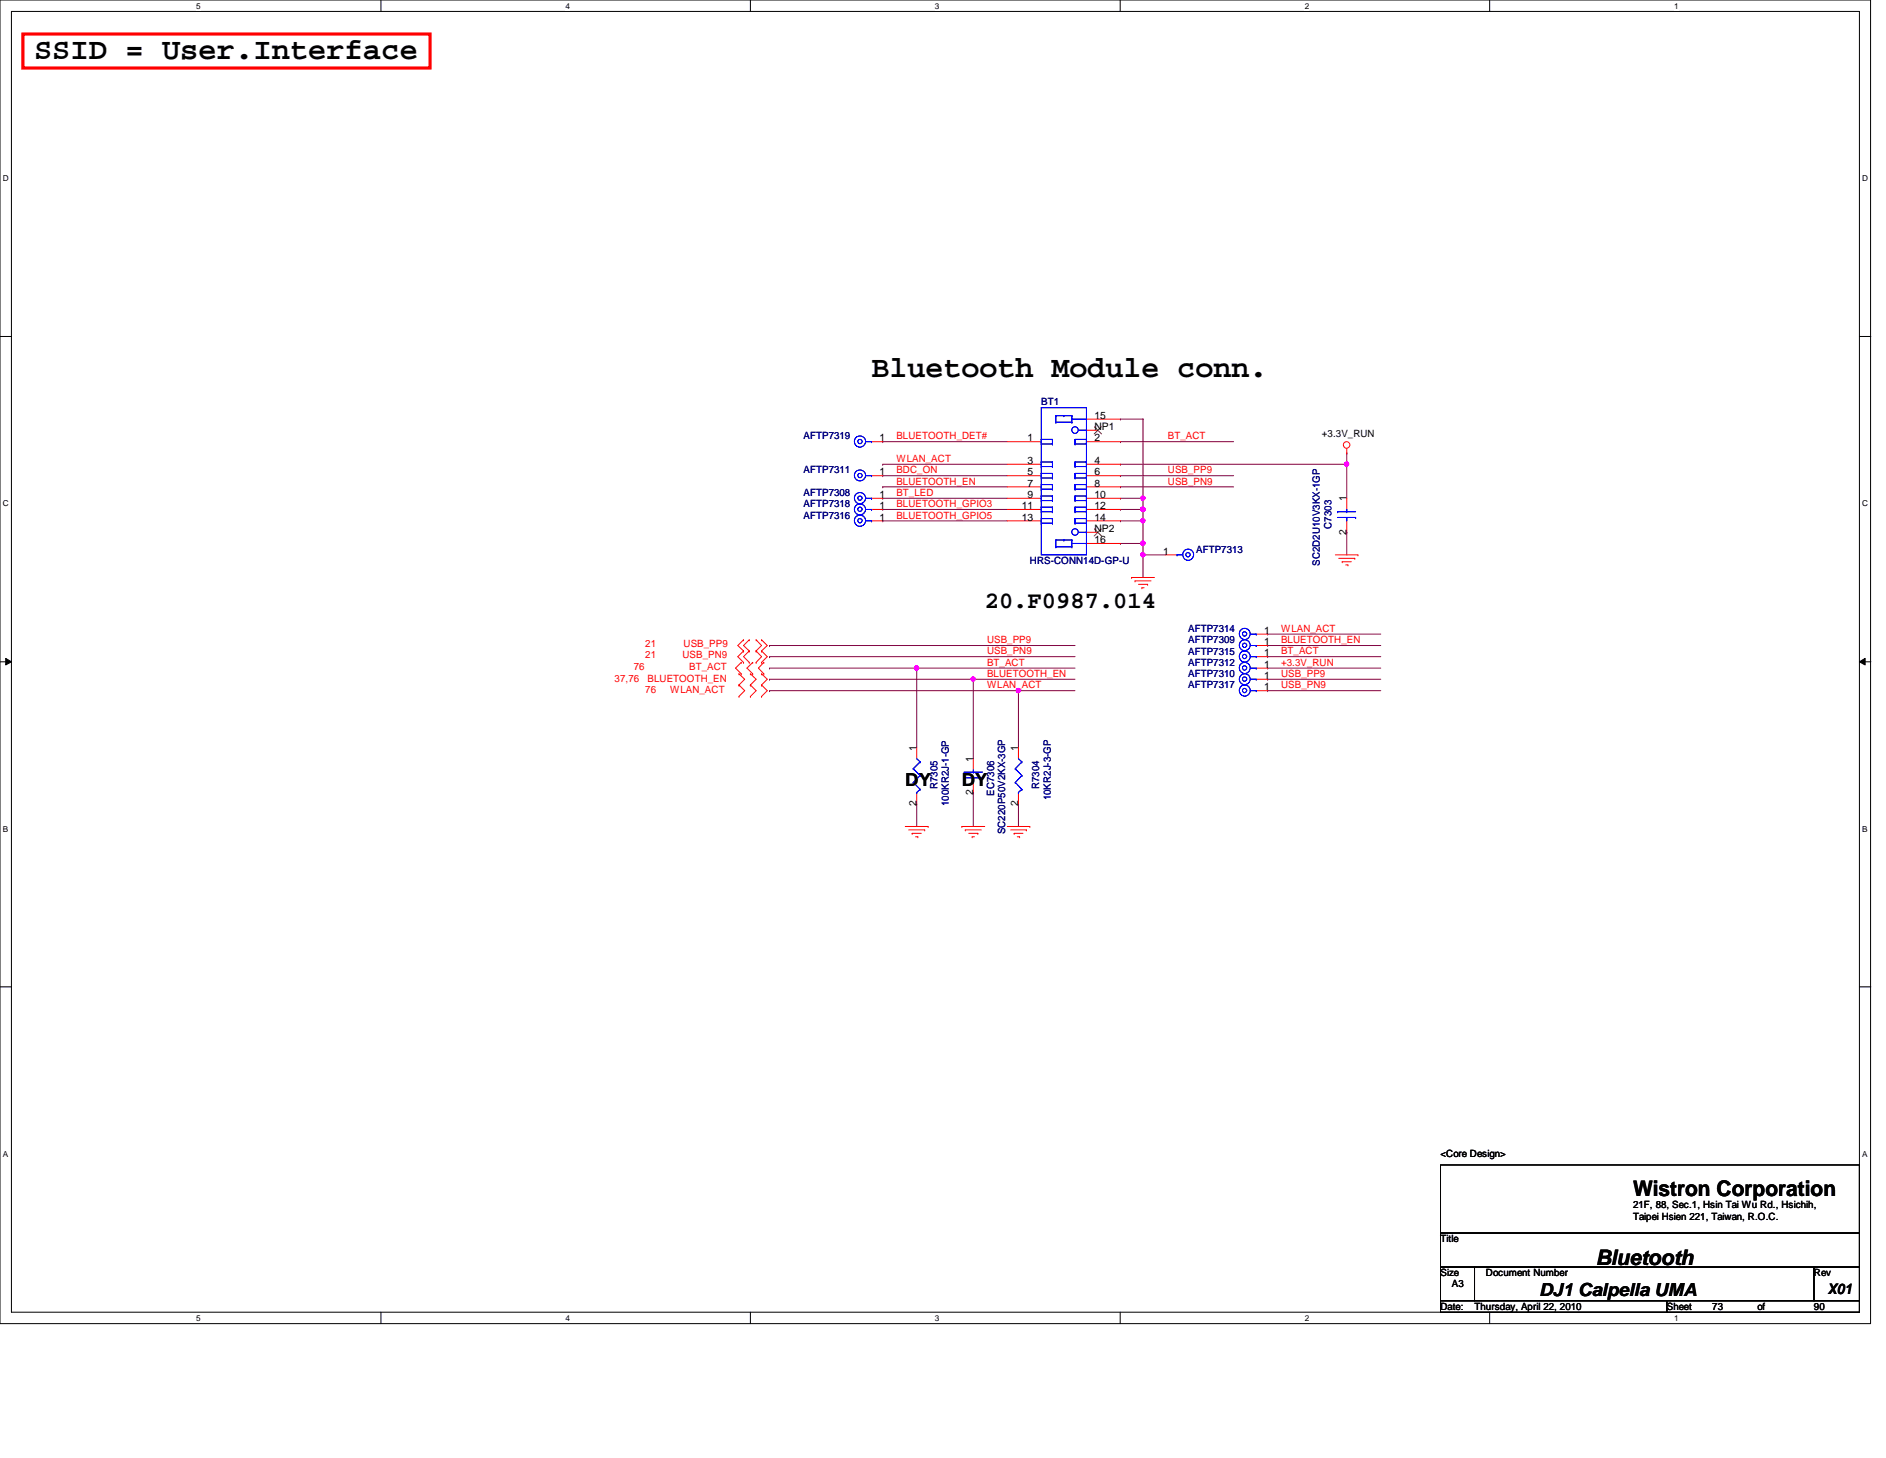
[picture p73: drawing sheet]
<svg xmlns="http://www.w3.org/2000/svg" width="279mm" height="216mm" viewBox="0 0 279 216" stroke-linecap="round" stroke-linejoin="round" font-family="sans-serif">
<defs><g id="words">
<g font-size="4.5">
<text x="5" y="8.8">SSID = User.Interface</text>
<text x="129.1" y="55.8">Bluetooth Module conn.</text>
</g>
<text font-size="3.5" x="145.9" y="90">20.F0987.014</text>
<g font-size="3.2">
<text x="241.9" y="177.2">Wistron Corporation</text>
<text x="236.4" y="187.3">Bluetooth</text>
</g>
<g font-size="2.7">
<text x="134.1" y="116.5">DY</text>
<text x="142.5" y="116.5">DY</text>
<text x="228" y="191.9">DJ1 Calpella UMA</text>
</g>
<text font-size="2.2" x="270.8" y="191.6">X01</text>
<g font-size="1.5" fill="#000080">
<text x="119" y="65.1">AFTP7319</text>
<text x="154.3" y="60">BT1</text>
<text x="119" y="70.1">AFTP7311</text>
<text x="119" y="73.4">AFTP7308</text>
<text x="119" y="75.1">AFTP7318</text>
<text x="119" y="76.8">AFTP7316</text>
<text x="152.6" y="83.5">HRS-CONN14D-GP-U</text>
<text x="177.2" y="81.8">AFTP7313</text>
<text x="195.5" y="83.8" transform="rotate(-90 195.5 83.8)">SC2D2U10V3KX-1GP</text>
<text x="197.2" y="78.3" transform="rotate(-90 197.2 78.3)">C7303</text>
<text x="176" y="93.6">AFTP7314</text>
<text x="176" y="95.2">AFTP7309</text>
<text x="176" y="101.9">AFTP7317</text>
<text x="176" y="96.9">AFTP7315</text>
<text x="176" y="98.6">AFTP7312</text>
<text x="176" y="100.3">AFTP7310</text>
<text x="138.9" y="116.9" transform="rotate(-90 138.9 116.9)">R7305</text>
<text x="140.5" y="119.4" transform="rotate(-90 140.5 119.4)">100KR2J-1-GP</text>
<text x="147.3" y="117.9" transform="rotate(-90 147.3 117.9)">EC7306</text>
<text x="154" y="116.9" transform="rotate(-90 154 116.9)">R7304</text>
<text x="155.7" y="118.5" transform="rotate(-90 155.7 118.5)">10KR2J-3-GP</text>
<text x="148.9" y="123.6" transform="rotate(-90 148.9 123.6)">SC220P50V2KX-3GP</text>
</g>
<g font-size="1.5">
<text x="130.3" y="65.4">1</text>
<text x="152.2" y="65.4">1</text>
<text x="162.1" y="62">15</text>
<text x="162.1" y="63.7">NP1</text>
<text x="162.1" y="65.4">2</text>
<text x="195.8" y="64.7">+3.3V_RUN</text>
<text x="130.3" y="70.4">1</text>
<text x="152.2" y="68.7">3</text>
<text x="152.2" y="70.4">5</text>
<text x="162.1" y="68.7">4</text>
<text x="162.1" y="70.4">6</text>
<text x="130.3" y="73.7">1</text>
<text x="130.3" y="75.4">1</text>
<text x="130.3" y="77.1">1</text>
<text x="151.4" y="75.4">11</text>
<text x="151.4" y="77.1">13</text>
<text x="152.2" y="72.1">7</text>
<text x="152.2" y="73.7">9</text>
<text x="162.1" y="72.1">8</text>
<text x="162.1" y="73.7">10</text>
<text x="162.1" y="75.4">12</text>
<text x="162.1" y="77.1">14</text>
<text x="199.5" y="74.3" transform="rotate(-90 199.5 74.3)">1</text>
<text x="162.1" y="78.8">NP2</text>
<text x="162.1" y="80.4">16</text>
<text x="172.3" y="82.1">1</text>
<text x="199.5" y="79.2" transform="rotate(-90 199.5 79.2)">2</text>
<text x="187.3" y="93.9">1</text>
<text x="187.3" y="95.5">1</text>
<text x="187.3" y="97.2">1</text>
<text x="187.3" y="98.9">1</text>
<text x="187.3" y="100.5">1</text>
<text x="187.3" y="102.2">1</text>
<text x="135.8" y="111.2" transform="rotate(-90 135.8 111.2)">1</text>
<text x="144.1" y="112.8" transform="rotate(-90 144.1 112.8)">1</text>
<text x="150.8" y="111.2" transform="rotate(-90 150.8 111.2)">1</text>
<text x="135.8" y="119.4" transform="rotate(-90 135.8 119.4)">2</text>
<text x="144.1" y="117.7" transform="rotate(-90 144.1 117.7)">2</text>
<text x="150.8" y="119.4" transform="rotate(-90 150.8 119.4)">2</text>
<text x="213.4" y="171.4">&lt;Core Design&gt;</text>
<text x="241.9" y="178.9">21F, 88, Sec.1, Hsin Tai Wu Rd., Hsichih,</text>
<text x="213.4" y="183.9">Title</text>
<text x="241.9" y="180.6">Taipei Hsien 221, Taiwan, R.O.C.</text>
<text x="213.4" y="189">Size</text>
<text x="215.1" y="190.6">A3</text>
<text x="220.1" y="189">Document Number</text>
<text x="268.7" y="189">Rev</text>
<text x="213.4" y="194">Date:</text>
<text x="218.4" y="194">Thursday, April 22, 2010</text>
<text x="246.9" y="194">Sheet</text>
<text x="253.7" y="194">73</text>
<text x="260.3" y="194">of</text>
<text x="268.7" y="194">90</text>
</g>
<g font-size="1.5" fill="#f00">
<text x="132.8" y="65.1">BLUETOOTH_DET#</text>
<text x="173" y="65.1">BT_ACT</text>
<text x="132.8" y="70.1">BDC_ON</text>
<text x="132.8" y="68.4">WLAN_ACT</text>
<text x="132.8" y="71.8">BLUETOOTH_EN</text>
<text x="173" y="70.1">USB_PP9</text>
<text x="173" y="71.8">USB_PN9</text>
<text x="132.8" y="76.8">BLUETOOTH_GPIO5</text>
<text x="132.8" y="73.4">BT_LED</text>
<text x="132.8" y="75.1">BLUETOOTH_GPIO3</text>
<text x="95.6" y="95.8">21</text>
<text x="101.3" y="95.8">USB_PP9</text>
<text x="146.2" y="95.2">USB_PP9</text>
<text x="189.8" y="93.6">WLAN_ACT</text>
<text x="189.8" y="95.2">BLUETOOTH_EN</text>
<text x="91.1" y="101">37,76</text>
<text x="93.9" y="99.3">76</text>
<text x="95.6" y="97.4">21</text>
<text x="95.9" y="101">BLUETOOTH_EN</text>
<text x="101.1" y="97.4">USB_PN9</text>
<text x="102.1" y="99.3">BT_ACT</text>
<text x="146.2" y="96.9">USB_PN9</text>
<text x="146.2" y="98.6">BT_ACT</text>
<text x="146.2" y="101.9">WLAN_ACT</text>
<text x="146.2" y="100.2">BLUETOOTH_EN</text>
<text x="189.8" y="96.9">BT_ACT</text>
<text x="189.8" y="98.6">+3.3V_RUN</text>
<text x="189.8" y="100.2">USB_PP9</text>
<text x="189.8" y="101.9">USB_PN9</text>
<text x="95.6" y="102.6">76</text>
<text x="99.3" y="102.6">WLAN_ACT</text>
</g>
<g font-size="1.2">
<text x="29" y="1.3">5</text>
<text x="83.8" y="1.3">4</text>
<text x="138.5" y="1.3">3</text>
<text x="193.3" y="1.3">2</text>
<text x="248" y="1.3">1</text>
<text x=".4" y="26.8">D</text>
<text x="275.9" y="26.8">D</text>
<text x=".4" y="75">C</text>
<text x="275.9" y="75">C</text>
<text x=".4" y="123.1">B</text>
<text x="275.9" y="123.1">B</text>
<text x=".4" y="171.3">A</text>
<text x="275.9" y="171.3">A</text>
<text x="29" y="195.6">5</text>
<text x="83.8" y="195.6">4</text>
<text x="138.5" y="195.6">3</text>
<text x="193.3" y="195.6">2</text>
<text x="248" y="195.6">1</text>
</g>
</g></defs>
<path d="M0 0h277.1v196h-277.1zM1.7 1.7h273.8v192.6h-273.8z" fill="none" stroke="#000" stroke-width=".15"/>
<g fill="#fff">
<path d="M29 .2h.7v1.3h-.7z"/>
<path d="M29 194.5h.7v1.3h-.7z"/>
</g>
<path d="M56.4 0v1.7M56.4 194.3v1.7" fill="none" stroke="#000" stroke-width=".15"/>
<g fill="#fff">
<path d="M83.8 .2h.6v1.3h-.6z"/>
<path d="M83.8 194.5h.6v1.3h-.6z"/>
</g>
<path d="M111.2 0v1.7M111.2 194.3v1.7" fill="none" stroke="#000" stroke-width=".15"/>
<g fill="#fff">
<path d="M138.5 .2h.6v1.3h-.6z"/>
<path d="M138.5 194.5h.6v1.3h-.6z"/>
</g>
<path d="M165.9 0v1.7M165.9 194.3v1.7" fill="none" stroke="#000" stroke-width=".15"/>
<g fill="#fff">
<path d="M193.3 .2h.6v1.3h-.6z"/>
<path d="M193.3 194.5h.6v1.3h-.6z"/>
</g>
<path d="M220.7 0v1.7M220.7 194.3v1.7" fill="none" stroke="#000" stroke-width=".15"/>
<g fill="#fff">
<path d="M248 .2h.7v1.3h-.7z"/>
<path d="M248 194.5h.7v1.3h-.7z"/>
<path d="M.4 25.7h.9v1.4h-.9z"/>
<path d="M275.9 25.7h.8v1.4h-.8z"/>
<path d="M.4 73.9h.9v1.3h-.9z"/>
<path d="M275.9 73.9h.8v1.3h-.8z"/>
</g>
<path d="M0 49.8h1.7M275.5 49.8h1.7" fill="none" stroke="#000" stroke-width=".15"/>
<g fill="#fff">
<path d="M.4 122h.8v1.4h-.8z"/>
<path d="M275.9 122h.7v1.4h-.7z"/>
</g>
<path d="M0 98h1.7M.8 97.5l.9 .5-.9 .5zM275.5 98l.8-.5v1zM275.5 98h1.7" fill="none" stroke="#000" stroke-width=".15"/>
<path d="M.8 97.5l.9 .5-.9 .5zM275.5 98l.8-.5v1z" fill="#000"/>
<g fill="#fff">
<path d="M.4 170.2h.8v1.3h-.8z"/>
<path d="M275.9 170.2h.7v1.3h-.7z"/>
</g>
<path d="M0 146.1h1.7M275.5 146.1h1.7" fill="none" stroke="#000" stroke-width=".15"/>
<g fill="none" stroke="#800040" stroke-width=".15">
<path d="M130.8 77.1h.1M130.8 70.4h.1M130.8 73.8h.1M130.8 77.1h18.4M130.8 70.4h18.4M130.8 73.8h18.4M169.3 75.4h.1M169.3 75.4v1.7M187.8 97.2h.1M187.8 98.9h.1M187.8 93.9h.1M187.8 95.6h.1"/>
<path d="M187.8 97.2h16.8M187.8 98.9h16.8M187.8 93.9h16.8M187.8 95.6h16.8M187.8 100.6h.1M187.8 102.3h.1M187.8 100.6h16.8M187.8 102.3h16.8"/>
</g>
<circle cx="169.3" cy="75.4" r=".32" fill="#f0f"/>
<circle cx="169.3" cy="75.4" r=".32" fill="none" stroke="#f0f" stroke-width=".15"/>
<path d="M166 70.4h.1M166 73.8h.1M166 70.4h16.8M166 73.8h3.3M169.3 73.8h.1M169.3 73.8v1.6M166 80.5h.1M166 80.5h3.3M169.3 82.2h.1M169.3 82.2v3.3" fill="none" stroke="#800040" stroke-width=".15"/>
<circle cx="169.3" cy="75.4" r=".32" fill="#f0f"/>
<circle cx="169.3" cy="75.4" r=".32" fill="none" stroke="#f0f" stroke-width=".15"/>
<circle cx="169.3" cy="73.8" r=".32" fill="#f0f"/>
<circle cx="169.3" cy="73.8" r=".32" fill="none" stroke="#f0f" stroke-width=".15"/>
<path d="M130.8 65.4h.1M130.8 68.7h.1M130.8 72.1h.1M130.8 65.4h18.4M130.8 68.7h18.4M130.8 72.1h18.4M166 75.4h.1M166 75.4h3.3" fill="none" stroke="#800040" stroke-width=".15"/>
<circle cx="169.3" cy="75.4" r=".32" fill="#f0f"/>
<circle cx="169.3" cy="75.4" r=".32" fill="none" stroke="#f0f" stroke-width=".15"/>
<path d="M166 65.4h.1M166 77.1h.1M166 72.1h.1M166 65.4h16.8M166 77.1h3.3M166 72.1h16.8M169.3 82.2h.1M169.3 82.2h3.4" fill="none" stroke="#800040" stroke-width=".15"/>
<circle cx="169.3" cy="82.1" r=".32" fill="#f0f"/>
<circle cx="169.3" cy="82.1" r=".32" fill="none" stroke="#f0f" stroke-width=".15"/>
<path d="M169.3 77.1h.1M169.3 77.1v3.4" fill="none" stroke="#800040" stroke-width=".15"/>
<circle cx="169.3" cy="80.4" r=".32" fill="#f0f"/>
<circle cx="169.3" cy="80.4" r=".32" fill="none" stroke="#f0f" stroke-width=".15"/>
<circle cx="169.3" cy="77.1" r=".32" fill="#f0f"/>
<circle cx="169.3" cy="77.1" r=".32" fill="none" stroke="#f0f" stroke-width=".15"/>
<path d="M130.8 75.4h.1M130.8 75.4h18.4M166 62.1h.1M166 68.7h.1M166 62.1h3.3M166 68.7h33.5M199.5 67.1h.1M199.5 78.8h.1M199.5 68.7h.1M199.5 67.1v6.7M199.5 78.8v3.4" fill="none" stroke="#800040" stroke-width=".15"/>
<circle cx="199.5" cy="68.7" r=".32" fill="#f0f"/>
<circle cx="199.5" cy="68.7" r=".32" fill="none" stroke="#f0f" stroke-width=".15"/>
<path d="M114 97.2h.1M114 97.2h45.3M135.8 98.9h.1M135.8 98.9h23.5M135.8 98.9v11.8M114 102.3h.1M114 102.3h36.9M150.9 102.3h.1M150.9 102.3v8.4" fill="none" stroke="#800040" stroke-width=".15"/>
<circle cx="150.9" cy="102.3" r=".32" fill="#f0f"/>
<circle cx="150.9" cy="102.3" r=".32" fill="none" stroke="#f0f" stroke-width=".15"/>
<path d="M114 100.6h.1M114 100.6h30.2M144.2 100.6h.1M144.2 100.6v11.8" fill="none" stroke="#800040" stroke-width=".15"/>
<circle cx="144.2" cy="100.6" r=".32" fill="#f0f"/>
<circle cx="144.2" cy="100.6" r=".32" fill="none" stroke="#f0f" stroke-width=".15"/>
<path d="M114 95.6h.1M114 98.9h.1M114 95.6h45.3M114 98.9h21.8M135.8 119h.1M135.8 119v3.4M144.2 117.3h.1M144.2 117.3v5.1M150.9 119h.1M150.9 119v3.4" fill="none" stroke="#800040" stroke-width=".15"/>
<circle cx="135.8" cy="98.9" r=".32" fill="#f0f"/>
<circle cx="135.8" cy="98.9" r=".32" fill="none" stroke="#f0f" stroke-width=".15"/>
<path d="M169.3 62.1h.1M169.3 62.1v11.7M169.3 80.5h.1M169.3 80.5v1.7M144.2 100.6h.1M144.2 100.6h15.1M150.9 102.3h.1M150.9 102.3h8.4" fill="none" stroke="#800040" stroke-width=".15"/>
<circle cx="169.3" cy="80.4" r=".32" fill="#f0f"/>
<circle cx="169.3" cy="80.4" r=".32" fill="none" stroke="#f0f" stroke-width=".15"/>
<g fill="none" stroke="#f00" stroke-width=".15">
<path d="M129.1 65.4h1.7M129.1 73.8h1.7M129.1 75.4h1.7M129.1 77.1h1.7M129.1 70.4h1.7M149.2 65.4h5.1M149.2 73.8h5.1M149.2 75.4h5.1M149.2 77.1h5.1M149.2 68.7h5.1M149.2 70.4h5.1M149.2 72.1h5.1"/>
<path d="M161 65.4h5M161 73.8h5M161 75.4h5M161 77.1h5M161 62.1h5M161 63.7h1.6M161 68.7h5M161 70.4h5M161 72.1h5M161 78.8h1.6M199.5 67.1h.1M199.5 66.4v.7"/>
<path d="M199.5 73.8v1.6M199.5 77.1v1.7M109.5 99.8h.1M109.5 99.8l.8 .8-.8 .8M109.8 99.8h.1M109.8 98.1h.1M109.8 98.1l-.8 .8 .8 .9M110.2 94.7h.1M110.2 96.4h.1M110.2 98.1h.1M110.2 94.7l-.9 .9 .9 .8M110.2 96.4l-.9 .8 .9 .9"/>
<path d="M111 96.4h.1M111 94.7h.1M111 98.1h.1M111 94.7l-.8 .9 .8 .8M111 96.4l-.8 .8 .8 .9M111.2 99.8h.1M111.2 99.8l.8 .8-.8 .8M111.5 98.1h.1M111.5 99.8h.1M111.5 98.1l-.8 .8 .8 .9M112 94.7h.1M112 96.4h.1"/>
<path d="M112 98.1h.1M112 94.7l.8 .9-.8 .8M112 96.4l.8 .8-.8 .9M112.8 94.7h.1M112.8 96.4h.1M112.8 98.1h.1M112.8 99.8h.1M112.8 94.7l.9 .9-.9 .8M112.8 96.4l.9 .8-.9 .9M112.8 99.8l.9 .8-.9 .8M113.2 99.8h.1M113.2 98.1h.1"/>
<path d="M113.2 98.1l-.8 .8 .8 .9M161 80.5h5M167.6 85.5h.1M167.6 85.5h3.4M168.1 86h.1M168.1 86h2.4M168.7 86.5h1.3M169.2 87h.1M169.2 87h.3M170 86.5h.1M172.7 82.2h1.7M186.1 97.2h1.7"/>
<path d="M186.1 93.9h1.7M186.1 95.6h1.7M186.1 98.9h1.7M197.8 82.2h3.4M198.3 82.7h2.4M198.8 83.2h.1M198.8 83.2h1.4M199.3 83.7h.4M199.7 83.7h.1M200.7 82.7h.1M201.2 82.2h.1M109.5 101.4h.1"/>
<path d="M109.5 103.1h.1M109.5 101.4l.8 .9-.8 .8M111.2 101.4h.1M111.2 103.1h.1M111.2 101.4l.8 .9-.8 .8M112.8 101.4h.1M112.8 103.1h.1M112.8 101.4l.9 .9-.9 .8M135.8 110.7v1.7M135.8 117.3v1.7M144.2 112.4v1.6M144.2 115.7v1.6"/>
<path d="M150.9 110.7v1.7M150.9 117.3v1.7M186.1 102.3h1.7M186.1 100.6h1.7M134.1 122.4h3.4M134.6 122.9h2.4M135.1 123.4h.1M135.1 123.4h1.4M135.6 123.9h.4M136 123.9h.1M137 122.9h.1M137.5 122.4h.1"/>
<path d="M142.5 122.4h.1M142.5 122.4h3.4M143 122.9h.1M143 122.9h2.4M143.5 123.4h1.4M144 123.9h.1M144 123.9h.4M144.9 123.4h.1M149.2 122.4h3.4M149.7 122.9h2.4M150.2 123.4h.1M150.2 123.4h1.4"/>
<path d="M150.7 123.9h.3M151 123.9h.1M152.1 122.9h.1M152.6 122.4h.1"/>
<circle cx="199.5" cy="65.9" r=".49"/>
</g>
<path d="M213.4 172.5h62.1v10.1h-62.1zM213.4 182.6h62.1v5h-62.1zM213.4 187.6h5v5h-5zM213.4 192.6h33.5v1.7h-33.5zM218.4 187.6h50.3v5h-50.3zM246.9 192.6h28.6v1.7h-28.6zM268.7 187.6h6.8v5h-6.8z" fill="none" stroke="#000" stroke-width=".15"/>
<path d="M3.4 5h60.3v5.1h-60.3z" fill="none" stroke="#f00" stroke-width=".47"/>
<g fill="none" stroke="#00f" stroke-width=".15">
<path d="M128.3 65.4h.8M128.3 73.8h.8M128.3 75.4h.8M128.3 77.1h.8M128.3 70.4h.8M129.1 65.4h.1M129.1 73.8h.1M129.1 75.4h.1M129.1 77.1h.1M129.1 70.4h.1M154.3 60.4h6.7v21.8h-6.7zM154.3 65.1h.1"/>
<path d="M154.3 65.7h.1M154.3 65.4h.1M154.3 68.4h.1M154.3 69.1h.1M154.3 68.7h.1M154.3 70.1h.1M154.3 70.8h.1M154.3 70.4h.1M154.3 71.8h.1M154.3 72.4h.1M154.3 72.1h.1M154.3 73.4h.1"/>
<path d="M154.3 74.1h.1M154.3 73.8h.1M154.3 75.1h.1M154.3 75.8h.1M154.3 75.4h.1M154.3 76.8h.1M154.3 77.5h.1M154.3 77.1h.1M154.3 75.8h1.6M154.3 65.1h1.6M154.3 65.7h1.6M154.3 68.4h1.6"/>
<path d="M154.3 69.1h1.6M154.3 70.1h1.6M154.3 70.8h1.6M154.3 71.8h1.6M154.3 72.4h1.6M154.3 73.4h1.6M154.3 74.1h1.6M154.3 75.1h1.6M154.3 76.8h1.6M154.3 77.5h1.6M154.3 65.1v.6M154.3 68.4v.7"/>
<path d="M154.3 70.1v.7M154.3 71.8v.6M154.3 73.4v.7M154.3 75.1v.7M154.3 76.8v.7M155.9 65.1h.1M155.9 65.7h.1M155.9 68.4h.1M155.9 69.1h.1M155.9 70.1h.1M155.9 70.8h.1M155.9 71.8h.1"/>
<path d="M155.9 72.4h.1M155.9 73.4h.1M155.9 74.1h.1M155.9 75.1h.1M155.9 75.8h.1M155.9 76.8h.1M155.9 77.5h.1M155.9 65.1v.6M155.9 68.4v.7M155.9 70.1v.7M155.9 71.8v.6M155.9 73.4v.7"/>
<path d="M155.9 75.1v.7M155.9 76.8v.7M156.4 62.5h.1M156.4 61.6h.1M156.4 80h.1M156.4 61.6h2.4M156.4 62.5h2.4M156.4 61.6v.9M156.4 80v1M156.4 80h2.4M157.6 61.6h.1M157.6 80h.1"/>
<path d="M158.8 61.6h.1M158.8 62.5h.1M158.8 80h.1M158.8 61.6v.9M158.8 80v1M158.8 62.1h2.2M159.3 65.1h.1M159.3 65.7h.1M159.3 65.4h.1M159.3 68.4h.1M159.3 69.1h.1M159.3 68.7h.1"/>
<path d="M159.3 70.1h.1M159.3 70.8h.1M159.3 70.4h.1M159.3 71.8h.1M159.3 72.4h.1M159.3 72.1h.1M159.3 73.4h.1M159.3 74.1h.1M159.3 73.8h.1M159.3 75.1h.1M159.3 75.8h.1M159.3 75.4h.1"/>
<path d="M159.3 76.8h.1M159.3 77.5h.1M159.3 77.1h.1M159.3 75.8h1.7M159.3 65.1v.6M159.3 68.4v.7M159.3 70.1v.7M159.3 71.8v.6M159.3 73.4v.7M159.3 75.1v.7M159.3 76.8v.7M159.3 65.1h1.7"/>
<path d="M159.3 65.7h1.7M159.3 68.4h1.7M159.3 69.1h1.7M159.3 70.1h1.7M159.3 70.8h1.7M159.3 71.8h1.7M159.3 72.4h1.7M159.3 73.4h1.7M159.3 74.1h1.7M159.3 75.1h1.7M159.3 76.8h1.7M159.3 77.5h1.7"/>
<path d="M159.8 63.7h1.2M159.8 78.8h1.2M161 65.1h.1M161 65.7h.1M161 68.4h.1M161 69.1h.1M161 70.1h.1M161 70.8h.1M161 71.8h.1M161 72.4h.1M161 73.4h.1M161 74.1h.1"/>
<path d="M161 75.1h.1M161 75.8h.1M161 76.8h.1M161 77.5h.1M161 62.1h.1M161 63.7h.1M161 78.8h.1M161 65.1v.6M161 68.4v.7M161 70.1v.7M161 71.8v.6M161 73.4v.7"/>
<path d="M161 75.1v.7M161 76.8v.7M198.2 75.8h.1M198.2 75.8h2.6M198.2 76.6h2.6M199.5 75.8h.1M199.5 76.6h.1M199.5 75.4v.4M199.5 76.6v.5M200.8 76.6h.1M156.4 81h.1M156.4 81h2.4"/>
<path d="M158.8 81h.1M158.8 80.5h2.2M161 80.5h.1M174.4 82.2h.1M174.4 82.2h.8M185.3 97.2h.8M185.3 93.9h.8M185.3 95.6h.8M185.3 98.9h.8M186.1 97.2h.1M186.1 93.9h.1M186.1 95.6h.1"/>
<path d="M186.1 98.9h.1M135.3 113.8h.1M135.3 115.9h.1M135.3 113.8l1 1.1M135.3 115.9l1 1M135.8 117.3h.1M135.8 112.4l.5 .4M136.3 112.8h.1M136.3 114.9h.1M136.3 116.9h.1M136.3 112.8l-1 1M136.3 114.9l-1 1"/>
<path d="M136.3 116.9l-.5 .4M142.8 114.3h.1M142.8 114.3h2.7M142.8 115.2h2.7M144.2 114.3h.1M144.2 115.2h.1M144.2 114v.3M144.2 115.2v.5M145.5 115.2h.1M150.4 113.8h.1M150.4 115.9h.1M150.4 113.8l1 1.1"/>
<path d="M150.4 115.9l1 1M150.9 117.3h.1M150.9 112.4l.5 .4M151.4 112.8h.1M151.4 114.9h.1M151.4 116.9h.1M151.4 112.8l-1 1M151.4 114.9l-1 1M151.4 116.9l-.5 .4M185.3 102.3h.8M185.3 100.6h.8M186.1 102.3h.1"/>
<path d="M186.1 100.6h.1"/>
<circle cx="127.4" cy="73.8" r=".83"/>
<circle cx="127.4" cy="65.4" r=".83"/>
<circle cx="127.4" cy="77.1" r=".83"/>
<circle cx="127.4" cy="70.4" r=".32"/>
<circle cx="127.4" cy="77.1" r=".32"/>
<circle cx="127.4" cy="73.8" r=".32"/>
<circle cx="127.4" cy="65.4" r=".32"/>
<circle cx="127.4" cy="75.4" r=".32"/>
<circle cx="127.4" cy="70.4" r=".82"/>
<circle cx="127.4" cy="75.4" r=".82"/>
<circle cx="159.2" cy="63.7" r=".48"/>
<circle cx="159.2" cy="78.8" r=".47"/>
<circle cx="176" cy="82.1" r=".32"/>
<circle cx="176" cy="82.1" r=".82"/>
<circle cx="184.4" cy="97.2" r=".32"/>
<circle cx="184.4" cy="95.6" r=".32"/>
<circle cx="184.4" cy="93.9" r=".32"/>
<circle cx="184.4" cy="98.9" r=".32"/>
<circle cx="184.4" cy="93.9" r=".82"/>
<circle cx="184.4" cy="97.2" r=".82"/>
<circle cx="184.4" cy="98.9" r=".82"/>
<circle cx="184.4" cy="95.5" r=".81"/>
<circle cx="184.4" cy="102.3" r=".32"/>
<circle cx="184.4" cy="100.6" r=".32"/>
<circle cx="184.4" cy="102.2" r=".82"/>
<circle cx="184.4" cy="100.6" r=".81"/>
</g>
<path d="M162.1 63.2l1.1 1.1M162.1 78.3l1.1 1.1M163.2 63.2l-1.1 1.1M163.2 78.3l-1.1 1.1" fill="none" stroke="#804000" stroke-width=".15"/>
<circle cx="169.3" cy="75.4" r=".32" fill="#f0f"/>
<circle cx="169.3" cy="75.4" r=".32" fill="none" stroke="#f0f" stroke-width=".15"/>
<circle cx="169.3" cy="75.4" r=".32" fill="#f0f"/>
<circle cx="169.3" cy="75.4" r=".32" fill="none" stroke="#f0f" stroke-width=".15"/>
<circle cx="169.3" cy="73.8" r=".32" fill="#f0f"/>
<circle cx="169.3" cy="73.8" r=".32" fill="none" stroke="#f0f" stroke-width=".15"/>
<circle cx="169.3" cy="75.4" r=".32" fill="#f0f"/>
<circle cx="169.3" cy="75.4" r=".32" fill="none" stroke="#f0f" stroke-width=".15"/>
<circle cx="169.3" cy="82.1" r=".32" fill="#f0f"/>
<circle cx="169.3" cy="82.1" r=".32" fill="none" stroke="#f0f" stroke-width=".15"/>
<circle cx="169.3" cy="80.4" r=".32" fill="#f0f"/>
<circle cx="169.3" cy="80.4" r=".32" fill="none" stroke="#f0f" stroke-width=".15"/>
<circle cx="169.3" cy="77.1" r=".32" fill="#f0f"/>
<circle cx="169.3" cy="77.1" r=".32" fill="none" stroke="#f0f" stroke-width=".15"/>
<circle cx="199.5" cy="68.7" r=".32" fill="#f0f"/>
<circle cx="199.5" cy="68.7" r=".32" fill="none" stroke="#f0f" stroke-width=".15"/>
<circle cx="150.9" cy="102.3" r=".32" fill="#f0f"/>
<circle cx="150.9" cy="102.3" r=".32" fill="none" stroke="#f0f" stroke-width=".15"/>
<circle cx="144.2" cy="100.6" r=".32" fill="#f0f"/>
<circle cx="144.2" cy="100.6" r=".32" fill="none" stroke="#f0f" stroke-width=".15"/>
<circle cx="135.8" cy="98.9" r=".32" fill="#f0f"/>
<circle cx="135.8" cy="98.9" r=".32" fill="none" stroke="#f0f" stroke-width=".15"/>
<circle cx="169.3" cy="80.4" r=".32" fill="#f0f"/>
<circle cx="169.3" cy="80.4" r=".32" fill="none" stroke="#f0f" stroke-width=".15"/>
<use href="#words"/>
</svg>
